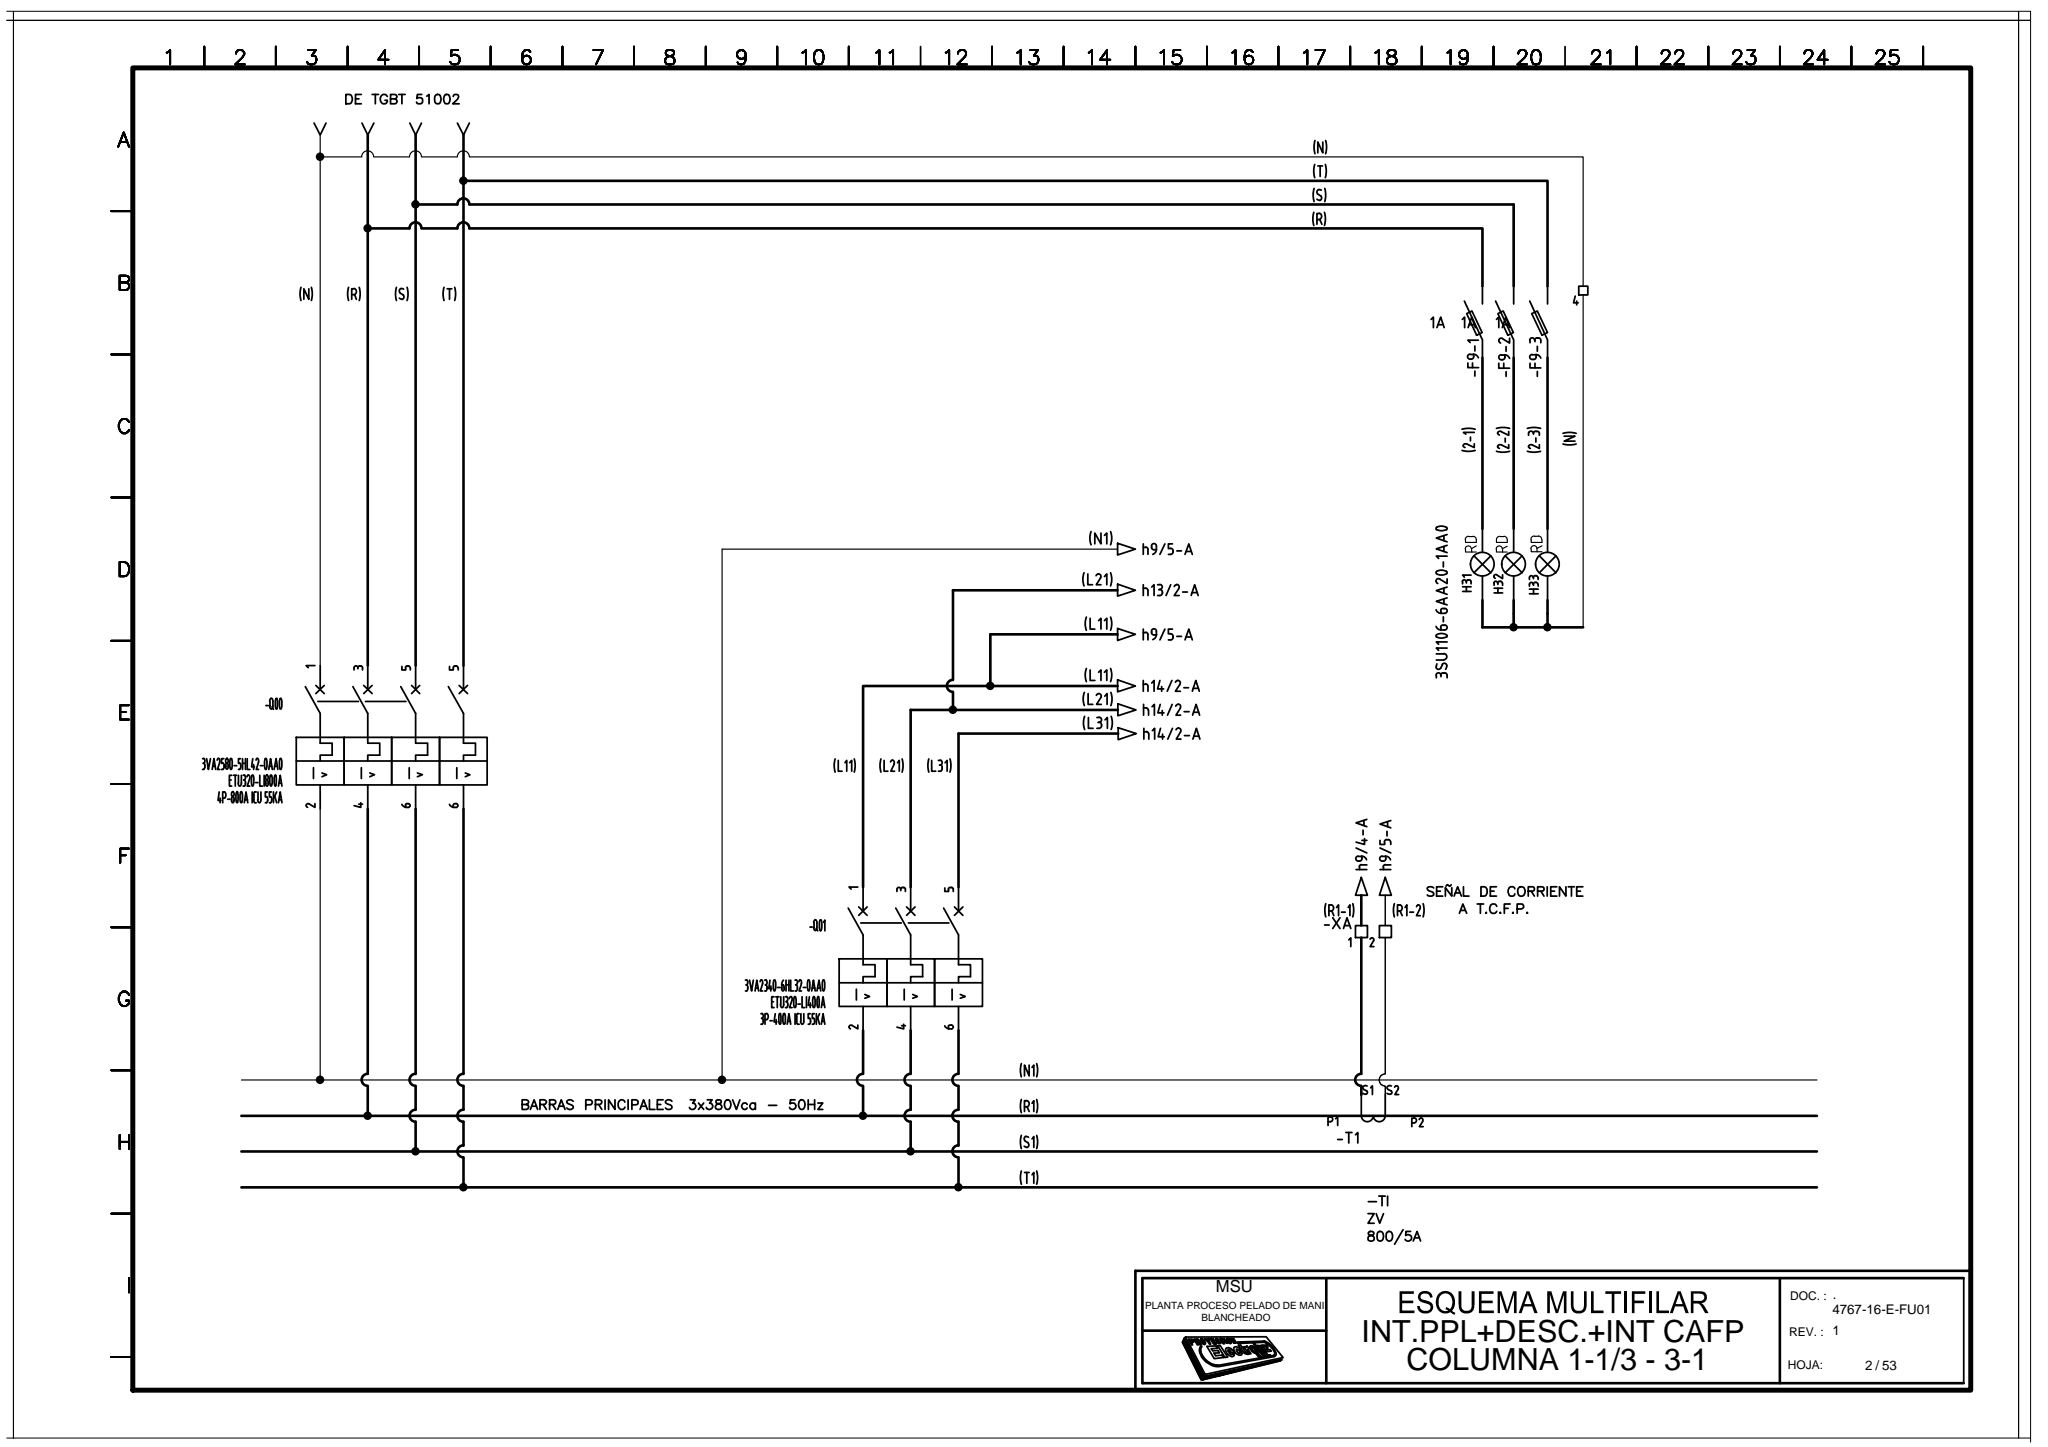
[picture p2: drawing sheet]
<svg xmlns="http://www.w3.org/2000/svg" width="297mm" height="210mm" viewBox="0 0 297 210" stroke-linecap="round" stroke-linejoin="round" font-family="sans-serif">
<defs><g id="words">
<g font-size="4.4">
<text x="197.5" y="194.6">INT.PPL+DESC.+INT CAFP</text>
<text x="204" y="198.8">COLUMNA 1-1/3 - 3-1</text>
</g>
<text font-size="2.4" x="176.4" y="187.4">MSU</text>
<g font-size="1.9">
<text x="265.8" y="190.6">4767-16-E-FU01</text>
<text x="270.5" y="198.7">2 / 53</text>
</g>
<g font-size="1.7">
<text x="259.6" y="188.5">DOC. : .</text>
<text x="259.5" y="193.7">REV. : 1</text>
<text x="259.3" y="198.6">HOJA:</text>
</g>
<g font-size="1.5">
<text x="166.1" y="189.9">PLANTA PROCESO PELADO DE MANI</text>
<text x="174.3" y="191.6">BLANCHEADO</text>
</g>
</g></defs>
<path d="M1 1.6h293.5v207.6M1.9 2.9h290.9v205.7h-290.9zM1 208.6h.9v-205.7h-.9h.9v-1.2v1.2h290.9v-1.2v1.2h1.7h-1.7v205.7h1.7" fill="none" stroke="#000" stroke-width=".15"/>
<g fill="none" stroke="#000" stroke-width=".38">
<path d="M53.3 19.6v76.9M60.3 19.6v76.9M67.2 19.6v76.9M53.3 33.1h6.1M60.3 29.7h6M61.1 33.1a.87 .87 0 0 0-.8-.9 .87 .87 0 0 0-.9 .9M61.2 33.1h5.1M67.2 26.2h157.3v15.3M68.1 29.6a.87 .87 0 0 0-.9-.8 .87 .87 0 0 0-.9 .8M68.1 33.1h146.9v8.4M68.1 33.1a.87 .87 0 0 0-.9-.9 .87 .87 0 0 0-.9 .9M68.1 29.7h151.4v11.8"/>
<path d="M215 51.9v24.8M219.5 51.9v24.8M224.5 51.9v24.8M138.2 98.6a.87 .87 0 0 0-.9 .9 .87 .87 0 0 0 .9 .9M162.1 99.5h-36.9v29.2M162.1 92h-18.5v7.5M162.1 85.6h-23.9v13M215 87.1v3.9h14.6M219.5 87.1v3.9M224.5 87.1v3.9M53.3 117.3v38.5M60.3 117.3v38.5"/>
<path d="M67.2 117.3v38.5M138.2 100.4v2.6M162.1 103h-30v25.7M162.2 106.4h-23.2v22.3M197.4 136v19.8a.87 .87 0 0 0-.8 .8 .87 .87 0 0 0 .8 .9M197.4 129.9v4.4M53.3 155.8a.87 .87 0 0 0-.8 .8 .87 .87 0 0 0 .8 .9M53.3 157.6v4.3M60.3 155.8a.87 .87 0 0 0-.9 .8 .87 .87 0 0 0 .9 .9M60.3 157.6v3.4M67.2 155.8a.87 .87 0 0 0-.9 .8 .87 .87 0 0 0 .9 .9M67.2 157.6v3.4"/>
<path d="M125.2 149.5v6.3a.87 .87 0 0 0-.9 .8 .87 .87 0 0 0 .9 .9M125.2 157.6v4.3M132.1 155.8a.87 .87 0 0 0-.9 .8 .87 .87 0 0 0 .9 .9M132.1 149.5v6.3M132.1 157.6v3.4M139 149.5v6.3a.87 .87 0 0 0-.9 .8 .87 .87 0 0 0 .9 .9M139 157.6v3.4a.87 .87 0 0 0-.9 .8 .87 .87 0 0 0 .9 .9v3.5M197.4 157.6v1.2M35 172.2h228.5M35 167h228.5M35 161.9h228.5M60.3 161a.87 .87 0 0 0-.9 .8 .87 .87 0 0 0 .9 .9"/>
<path d="M60.3 162.7v4.3M67.2 161a.87 .87 0 0 0-.9 .8 .87 .87 0 0 0 .9 .9M67.2 166.1a.87 .87 0 0 0-.9 .9 .87 .87 0 0 0 .9 .9M67.2 162.7v3.5M67.2 167.9v4.3M132.1 161a.87 .87 0 0 0-.9 .8 .87 .87 0 0 0 .9 .9M132.1 162.7v4.3M139 166.1a.87 .87 0 0 0-.9 .9 .87 .87 0 0 0 .9 .9M139 167.9v4.3M165.7 193h26.7M192.4 185.4v15.2M235.8 187.3v3.2"/>
<path d="M239.4 187.3v3.2M258.1 185.4v15.2M284.8 185.4h-119.1v15.2h119.1M285.8 184.3h-121.1v17.4"/>
</g>
<g fill="none" stroke="#000" stroke-width=".25">
<path d="M24.2 7.6l.5-.3v2M29.6 6.8v3M34.2 7.8a.51 .51 0 0 1 .4-.5h.4a.53 .53 0 0 1 .3 .8l-.2 .3-1 .9h1.4M40 6.8v3M44.7 7.3h1.1l-.6 .8a.64 .64 0 0 1 .7 .6 .64 .64 0 0 1-.6 .6h-.6l-.2-.3M45.6 17.9l.8 1.7 .9-1.7M50.2 13.7h.4a.71 .71 0 0 1 .5 .7 .71 .71 0 0 1-.5 .7h-.4zM50.4 6.8v3M51.6 14.3h.5M52.4 13.7h-.8v1.4h.8M52.5 17.9l.8 1.7 .9-1.7M54 13.7h.9"/>
<path d="M54.4 13.7v1.4M56.2 14a.53 .53 0 0 0-.6-.3 .53 .53 0 0 0-.4 .5 .63 .63 0 0 0 .1 .7 .63 .63 0 0 0 .7 .1l.2-.2v-.3h-.4M56.3 8.7h-1.4l.9-1.4v2M56.6 14.3h.8a.31 .31 0 0 0 .2-.4 .31 .31 0 0 0-.4-.2h-.6v1.4h.6a.36 .36 0 0 0 .3-.3 .36 .36 0 0 0 0-.3l-.3-.2M57.8 13.7h1M58.3 13.7v1.4M59.4 17.9l.9 1.7 .8-1.7M60.8 6.8v3M61.2 13.7h-.7v.6a.48 .48 0 0 1 .7-.1 .48 .48 0 0 1-.1 .8 .48 .48 0 0 1-.7-.2M61.9 14l.3-.3v1.4M63.2 13.7a.47 .47 0 0 1 .7 .3 1.05 1.05 0 0 1-.1 1 .51 .51 0 0 1-.7-.2 1.23 1.23 0 0 1 .1-1.1zM64.6 13.7a.47 .47 0 0 1 .6 .3 1.05 1.05 0 0 1-.1 1 .45 .45 0 0 1-.7-.2 1.05 1.05 0 0 1 .2-1.1z"/>
<path d="M65.7 14l.2-.3h.4l.2 .1v.3l-.2 .3-.6 .7h.9M66.3 17.9l.9 1.7 .9-1.7M66.5 7.3h-1l-.1 .9a.74 .74 0 0 1 1.1 0 .74 .74 0 0 1-.2 1.1 .74 .74 0 0 1-1-.3M71.2 6.8v3M76.9 7.6a.62 .62 0 0 0-.9-.2 1.97 1.97 0 0 0-.2 1.6 .64 .64 0 0 0 1 .1 .64 .64 0 0 0-.2-1 .64 .64 0 0 0-.9 .6M81.6 6.8v3M86.1 7.3h1.4l-1.1 2M91.9 6.8v3M96.6 7.4a.45 .45 0 0 0 .3 .7 .82 .82 0 0 1 .9 .9l-.1 .1a.79 .79 0 0 1-1.2-.1 .65 .65 0 0 1 .6-.8l.4-.1a.45 .45 0 0 0 .2-.7l-.3-.1zM102.4 6.8v3M108.2 7.9a.64 .64 0 0 1-.9 .6 .64 .64 0 0 1-.3-1 .64 .64 0 0 1 1.1 .1 1.97 1.97 0 0 1-.2 1.7 .64 .64 0 0 1-.9-.3M112.7 6.8v3"/>
<path d="M116.4 7.6l.5-.3v2M118.4 7.4a.68 .68 0 0 1 .9 .2 1.66 1.66 0 0 1-.1 1.7 .73 .73 0 0 1-1-.3 1.84 1.84 0 0 1 .2-1.6zM123.1 6.8v3M127.1 7.6l.5-.3v2M129 7.6l.5-.3v2M133.5 6.8v3M137.2 7.6l.5-.3v2M138.9 7.8a.49 .49 0 0 1 .5-.5h.3a.53 .53 0 0 1 .3 .8l-1.1 1.2h1.4M143.9 6.8v3M147.5 7.6l.5-.3v2M149.4 7.3h1.1l-.6 .8a.64 .64 0 0 1 .7 .6 .64 .64 0 0 1-.6 .6 .62 .62 0 0 1-.8-.3M154.3 6.8v3"/>
<path d="M157.9 7.6l.5-.3v2M161 8.7h-1.4l1-1.4v2M164.7 6.8v3M168.3 7.6l.5-.3v2M171.2 7.3h-1l-.1 .9a.74 .74 0 0 1 1.1-.1 .74 .74 0 0 1-.1 1.1 .74 .74 0 0 1-1.1-.2M175 6.8v3M178.7 7.6l.5-.3v2M181.7 7.6a.61 .61 0 0 0-.6-.3 .61 .61 0 0 0-.5 .3 1.56 1.56 0 0 0 .2 1.7 .64 .64 0 0 0 .9-.3 .64 .64 0 0 0-.4-.9 .64 .64 0 0 0-.8 .6M185.4 6.8v3M189.1 7.6l.5-.3v2M190.8 7.3h1.4l-1 2M195.8 6.8v3"/>
<path d="M199.5 7.6l.5-.3v2M201.4 7.4a.42 .42 0 0 0 .1 .7 .83 .83 0 0 1 1.1 .9l-.2 .1a.81 .81 0 0 1-1.2-.1 .65 .65 0 0 1 .6-.8l.3-.1a.45 .45 0 0 0 .3-.7l-.3-.1zM206.2 6.8v3M209.9 7.6l.5-.3v2M212.9 7.9a.64 .64 0 0 1-.9 .6 .64 .64 0 0 1-.2-1 .64 .64 0 0 1 1 .1 1.97 1.97 0 0 1-.2 1.7 .62 .62 0 0 1-.9-.3M216.6 6.8v3M220.2 7.8a.51 .51 0 0 1 .4-.5h.4a.53 .53 0 0 1 .3 .8l-1.2 1.2h1.4M222.4 7.4a.73 .73 0 0 1 1 .2 1.84 1.84 0 0 1-.2 1.7 .68 .68 0 0 1-1-.3 1.66 1.66 0 0 1 .2-1.6zM227 6.8v3M230.9 7.8l.2-.4 .6-.1a.53 .53 0 0 1 .3 .8l-1.2 1.2h1.4M233.1 7.6l.5-.3v2M237.4 6.8v3"/>
<path d="M241 7.8a.51 .51 0 0 1 .4-.5h.4a.53 .53 0 0 1 .3 .8l-.2 .3-1 .9h1.4M243 7.8l.2-.4 .6-.1a.53 .53 0 0 1 .3 .8l-1.2 1.2h1.4M247.8 6.8v3M251.4 7.8a.51 .51 0 0 1 .4-.5h.4a.53 .53 0 0 1 .3 .8l-1.2 1.2h1.3M253.4 7.3h1.2l-.6 .8a.64 .64 0 0 1 .7 .6 .64 .64 0 0 1-.7 .6 .62 .62 0 0 1-.8-.3M258.1 6.8v3M261.7 7.8a.51 .51 0 0 1 .4-.5h.4a.53 .53 0 0 1 .3 .8l-1.2 1.2h1.4M265.1 8.7h-1.5l1-1.4v2M268.5 6.8v3M272.2 7.8a.51 .51 0 0 1 .3-.5h.4a.53 .53 0 0 1 .3 .8l-.1 .3-1.1 .9h1.4M275.2 7.3h-1l-.1 .9a.74 .74 0 0 1 1.1-.1 .74 .74 0 0 1-.1 1.1 .74 .74 0 0 1-1.1-.2M278.9 6.8v3"/>
<path d="M16.1 30.6h3.2M17.1 21.3l.8-2.1 .8 2.1M17.4 20.6h1M190.6 30.8l-.2 .8 .2 1.1M190.6 27.3l-.1 .8 .1 1.1M190.7 23.9l-.2 .7 .2 1.2M190.7 20.4l-.1 .7 .1 1.2M191 31.9h.3M191.1 24.1h.7M191.3 27.5a.39 .39 0 0 0-.3 .3 .39 .39 0 0 0 .2 .4l.4 .2M191.3 27.5l.3 .1M191.3 30.9a.45 .45 0 0 1 .4 .5 .45 .45 0 0 1-.4 .4"/>
<path d="M191.3 31h-.3v1.5M191.4 31.9l.3 .6M191.5 24.1v1.5M191.5 28.4a.37 .37 0 0 1 .1 .6 .37 .37 0 0 1-.6-.1M191.9 20.6v1.6l-.8-1.6v1.6M192.1 30.8l.1 .8-.1 1.1M192.1 27.3l.2 .8-.2 1.1M192.2 23.9l.2 .7-.2 1.2M192.3 20.4l.1 .7-.1 1.2M16.1 51.4h3.2M17.4 41l1.1-.1a.54 .54 0 0 0 0-.8l-1.1-.1v2.1l1.1-.1a.58 .58 0 0 0 .2-.6 .58 .58 0 0 0-.5-.4M43.7 41.7l-.2 .7 .2 1.2"/>
<path d="M44.8 41.9v1.5l-.7-1.5v1.5M45.2 41.7l.1 .7-.1 1.2M50.6 41.7l-.2 .7 .2 1.2M51.3 41.9a.45 .45 0 0 1 .4 .4 .45 .45 0 0 1-.4 .4h-.3M51.4 41.9h-.4v1.5M51.4 42.7l.3 .7M52.1 41.7l.1 .7-.1 1.2M57.5 41.7l-.1 .7 .1 1.2M57.9 43.2l.4 .2M58.1 42.5l.4 .3M58.4 42.7l.2 .3a.35 .35 0 0 1-.3 .4M58.5 41.9a.38 .38 0 0 0-.5 .1 .38 .38 0 0 0 .1 .5"/>
<path d="M59 41.7l.2 .7-.2 1.2M64.4 41.7l-.1 .7 .1 1.2M64.9 41.9h.6M65.2 41.9v1.5M65.9 41.7l.2 .7-.2 1.2M207.6 46.3l.3-.3v1.5M208.4 47.5l.6-1.5 .5 1.5M208.6 47.1h.7M212.1 46.3l.3-.3v1.5M212.4 43.7l2.6 5.6v2.6M212.7 45.5l.8-.4 1.5 3.1-.8 .4zM212.9 52.6v.7h1.6"/>
<path d="M212.9 47.5l.5-1.5 .6 1.5M213.1 47.1h.7M213.2 51.4a.36 .36 0 0 0-.3 .3 .36 .36 0 0 0 .3 .4M213.2 51.4h.5M213.6 52.6v.7M213.7 51.4a.78 .78 0 0 1 .7 .5M213.7 51.4v.3a.4 .4 0 0 1-.5 .4M213.9 50.2v.7M213.9 53.8v.8M214.4 49.3h-1.5l.3 .4M215 41.5v2.6M216.9 43.7l2.6 5.6v2.6"/>
<path d="M217 46.3l.4-.3v1.5M217.3 45.5l.7-.4 1.5 3.1-.8 .4zM217.4 52.7v.7h1.5M217.7 51.5a.36 .36 0 0 0-.3 .3 .36 .36 0 0 0 .3 .4M217.8 51.5h.4M217.9 47.5l.5-1.5 .5 1.5M217.9 49.1a.36 .36 0 0 0-.5 .2 .36 .36 0 0 0 .2 .5M218.1 47.1h.7M218.1 52.7v.7M218.2 51.5a.78 .78 0 0 1 .7 .5M218.3 51.5v.3M218.3 51.8a.4 .4 0 0 1-.5 .4"/>
<path d="M218.4 50.3v.7M218.4 53.9v.7M218.9 49.1v.7l-1-.7M219.5 41.5v2.6M221.9 43.7l2.6 5.6v2.6M221.9 52.7v.7h1.6M221.9 49.4v.3M222.2 45.5l.8-.4 1.5 3.1-.9 .4zM222.2 51.4a.36 .36 0 0 0-.3 .4 .36 .36 0 0 0 .3 .3 .42 .42 0 0 0 .6-.3M222.3 51.5h.5M222.6 49.4v.2M222.6 52.7v.7"/>
<path d="M222.7 51.4a.78 .78 0 0 1 .8 .5M222.8 51.5v.3M222.9 49l-.1 .1-.2 .3a.36 .36 0 0 0-.4-.4 .36 .36 0 0 0-.3 .4M223 50.2v.8M223 53.9v.7M223 49.1h.1M223.1 49l.3 .2 .1 .5M224.5 41.5v2.6M228.5 43l-.3 .9h.7M228.7 43.7v.5M229 41.5h1.3v1.3h-1.3zM16.1 72.2h3.2"/>
<path d="M18.7 61.2a.71 .71 0 0 0-1-.3 1.2 1.2 0 0 0 .1 2 .8 .8 0 0 0 .9-.6M158.2 77.1a2.73 2.73 0 0 0 0 1.9M159.7 77.3v1.6l-.9-1.6v1.6M160.2 77.7l.3-.4v1.6M161.1 77.1a2.73 2.73 0 0 1 0 1.9M162.1 78.8l2.6 .9-2.6 .8zM165.8 78.9v1.5M165.8 79.4h.4M166.2 79.4h.1l.2 .3M166.5 79.7v.7M167 79.2a.36 .36 0 0 1 .4-.3 .36 .36 0 0 1 .3 .3v.5M167 79.4l.2 .3h.5"/>
<path d="M167 79.2v.2M167.7 79.7a.78 .78 0 0 1-.5 .7M169 78.9l-.8 1.5M169.8 79.5l.2 .1 .1 .3M170.1 78.9h-.6v.7h.3M170.1 79.9v.2M170.7 79.9h.7M172 80h.8M208.4 76.8a1.46 1.46 0 0 0 1.4 0M209.4 77.7v.7M209.4 79.3v.7M209.8 76.5a1.08 1.08 0 0 0-1.5 .2l.1 .2"/>
<path d="M209.8 76.5l.1 .2-.1 .2M209.9 79.1l-1.6 .5 1.6 .6M209.9 77.5l-1.6 .5 1.6 .6M212 65.3l1.2 .2 .8-.2M212 62.3l1.2-.2 .8 .2M213.3 63.4v.6M213.8 64.4v.5l-1-.5a.37 .37 0 0 0-.6 .2l.3 .3M213.8 62.7h-1.5l.3 .3M215 76.7v3.4M217 65.5l.8 .1 1.2-.1M217 62.1l.8-.1 1.2 .1M217.2 64.8l.3 .2"/>
<path d="M217.8 62.6a.37 .37 0 0 0-.6 .2l.3 .3M218.3 63.6v.5M218.8 64.5v.6l-1-.6a.37 .37 0 0 0-.6 .3M218.8 62.6v.5l-1-.5M219.5 76.7v3.4M221.5 65.5l.8 .1 1.1-.1M221.5 62.1l.8-.1 1.1 .1M221.7 64.8l.3 .2M222.4 63a.37 .37 0 0 0-.3-.4 .37 .37 0 0 0-.4 .2v.3M222.7 62.6h-.1l-.2 .2M222.8 63.5v.6M222.8 62.6h.1"/>
<path d="M222.9 62.6l.3 .1 .1 .4M223.3 64.5v.6l-1-.6a.37 .37 0 0 0-.6 .3M224.5 76.7v3.4M226.7 64.4l.8 .1 1.1-.1M226.7 62.9l1.1-.2 .8 .2M226.9 63.3h1.5l-1.5 .7h1.5M16.1 92.9h3.2M17.4 81.5h.6a1.15 1.15 0 0 1 .5 1.8l-.2 .2-.3 .1h-.6zM44.3 99.6l2.1 3.9v4.3h1.8v1.7h-1.8v.9M45.7 96.5h-1.3l.3 .3M45.8 99.4l1.2 1.2M46.4 96.5v3.5"/>
<path d="M47 99.4l-1.2 1.2M51.2 99.6l2.1 3.9v4.3h1.8v1.7h-1.8v.9M51.4 96.9v.3M51.9 96.9v.1M52.2 96.6l-.3 .3a.28 .28 0 0 0-.3-.3 .28 .28 0 0 0-.2 .3M52.2 96.6h.1M52.3 96.6l.3 .3M52.6 96.9v.3M52.7 99.4l1.3 1.2M53.3 96.5v3.5M54 99.4l-1.3 1.2M58.1 99.6l2.2 3.9v4.3h1.7v1.7h-1.7v.9"/>
<path d="M58.3 96.7v.5h.5v-.3M59.1 96.6l-.3 .3M59.1 96.6h.1M59.2 96.6l.3 .3M59.5 96.9v.3M59.7 99.4l1.2 1.2M60.3 96.5v3.5M60.9 99.4l-1.2 1.2M65 99.6l2.2 3.9v4.3h1.8v1.7h-1.8v.9M65.2 96.7v.5h.5v-.3M66 96.6l-.3 .3M66 96.6h.2"/>
<path d="M66.1 96.6l.3 .3M66.5 96.9v.3M66.6 99.4l1.2 1.2M67.2 96.5v3.5M67.8 99.4l-1.2 1.2M157.2 83.1a2.73 2.73 0 0 0 0 1.9M157.6 89.5a2.73 2.73 0 0 0 0 1.9M157.6 97a2.73 2.73 0 0 0 0 1.9M157.8 83.3v1.5h.7M158.1 89.7v1.6h.7M158.1 97.2v1.5h.7M159 83.5a.36 .36 0 0 1 .5-.2 .36 .36 0 0 1 .1 .5"/>
<path d="M159.3 90l.4-.3v1.6M159.3 97.5l.4-.3v1.5M159.6 83.8l-.6 1h.7M160.2 90l.3-.3v1.6M160.2 83.6l.3-.3v1.5M160.2 97.5l.3-.3v1.5M161.1 89.5a2.73 2.73 0 0 1 0 1.9M161.1 83.1a2.73 2.73 0 0 1 0 1.9M161.1 97a2.73 2.73 0 0 1 0 1.9M162.1 91.2l2.6 .8-2.6 .9zM162.1 84.7l2.6 .9-2.6 .9zM162.1 98.6l2.6 .9-2.6 .9z"/>
<path d="M165.8 85.3h.4M165.8 84.8v1.6M165.8 91.3v1.5M165.8 98.7v1.6M165.8 91.8h.4M165.8 99.3h.4M166.2 91.7l.1 .1 .2 .2M166.2 85.3l.1 .1 .2 .2M166.2 99.2l.1 .1 .2 .2M166.5 85.7v.7M166.5 92.1v.7M166.5 99.6v.7"/>
<path d="M167 91.6a.36 .36 0 0 1 .4-.4 .36 .36 0 0 1 .3 .4v.5M167 91.7l.2 .4h.5M167 85.2l.4-.4v1.6M167 99.1l.4-.4v1.6M167 91.6v.2M167.7 92a.78 .78 0 0 1-.5 .8M167.9 84.8h.3M167.9 86.4h.3M168.1 85.5h.1M168.2 84.8a.36 .36 0 0 1 .4 .3 .36 .36 0 0 1-.4 .4h.2l.2 .4M168.2 98.7l-.3 1.2h.9M168.5 99.6v.7"/>
<path d="M168.6 86l-.2 .3-.2 .1M168.6 85.9v.1M169 91.3l-.8 1.5M169.5 80.4h.3M169.5 92.8h.3M169.8 91.9l.2 .1 .1 .3M169.8 84.8l-.7 1.6M170 98.7l-.7 1.6M170.1 91.3h-.6v.6h.3M170.1 80.1l-.1 .3h-.2M170.1 92.5l-.1 .3h-.2M170.1 92.3v.2"/>
<path d="M170.7 84.8a.36 .36 0 0 1 .3 .5M170.7 84.8l-.4 .3M170.7 92.3h.7M170.8 98.7a.36 .36 0 0 1 .3 .6l-.6 1h.7M170.8 98.7l-.3 .3M171 85.4l-.7 1h.7M171.5 85.9h.7M171.7 99.8h.7M171.9 80.4l.5-1.5 .5 1.5M171.9 92.8l.5-1.5 .5 1.5M172 92.4h.8M172.8 86.4l.5-1.6 .5 1.6"/>
<path d="M172.9 86h.8M173.1 99.9h.7M208.3 98a.38 .38 0 0 1 .5-.4 .38 .38 0 0 1 .2 .6M208.3 96.7a.36 .36 0 0 0 .3 .4 .36 .36 0 0 0 .4-.2M208.3 90.9l.4 .4 .3 .1M208.3 88.5l.4 .4 .3 .1M208.3 98v.3M208.3 95.7h1.1M208.3 94.9h1.1M208.4 92.4a1.46 1.46 0 0 0 1.4 0M208.4 96.3l-.1 .4M208.8 84a.36 .36 0 0 0-.5 .1 .36 .36 0 0 0 .2 .5"/>
<path d="M209.2 96.4a.4 .4 0 0 1 .6-.1 .4 .4 0 0 1 0 .6l-.1 .2M209.2 96.4l-.2 .5M209.3 97.6l-.2 .1-.1 .3M209.3 90.7a.32 .32 0 0 0-.3 .3M209.3 88.3a.32 .32 0 0 0-.3 .3M209.3 97.6h.3M209.3 90.7h.3M209.3 81.5v.7M209.3 89.5v.7M209.3 88.3h.3M209.4 94.8a.44 .44 0 0 1 .4 .5 .44 .44 0 0 1-.4 .4M209.4 85.3v.7"/>
<path d="M209.4 86.9v.7M209.5 97.6l.3 .2 .1 .5M209.5 90.7a.36 .36 0 0 1 .4 .3 .36 .36 0 0 1-.4 .4h-.5v-.4M209.5 88.3a.36 .36 0 0 1 .4 .3 .36 .36 0 0 1-.4 .4h-.5v-.4M209.8 92.1a1.08 1.08 0 0 0-1.5 .2l.1 .1M209.8 82.9a1.08 1.08 0 0 0-1.5 .2v.1a1.27 1.27 0 0 0 1.5 .1M209.8 92.1l.1 .2-.1 .1M209.8 82.9l.1 .2-.1 .2M209.9 94h-1.6l.4 .3M209.9 93.1h-1.6l.4 .4M209.9 86.7l-1.6 .5 1.6 .5M209.9 85.2l-1.6 .5 1.6 .5"/>
<path d="M209.9 84v.7l-1.1-.7M209.9 80.7h-1.6l.4 .3M212.1 84.4a.28 .28 0 0 1 .3-.3 .28 .28 0 0 1 .2 .3M212.1 85.8h1.3M212.1 85.1h1.3M212.1 84.4v.3M212.7 84.4v.2M212.7 85.1v.7M213 84.1l-.3 .3M213 84.1h.1M213.1 84.1l.3 .3M213.4 83.4h-1.3l.3 .3"/>
<path d="M213.4 84.4v.3M213.8 80.6l2.4 2.5M215 83.6v3.5M216.2 80.6l-2.4 2.5M216.7 86h1.2M216.7 85.3h1.2M216.7 84.6v.3M217.1 83.4a.28 .28 0 0 0-.4 .2l.2 .3M217.3 84.6v.2M217.3 85.3v.7M217.5 84.3l-.3 .3a.28 .28 0 0 0-.3-.3 .28 .28 0 0 0-.2 .3M217.5 84.4h.1"/>
<path d="M217.6 84.3l.3 .3M217.9 83.4v.5l-.8-.5M217.9 84.6v.3M218.3 80.6l2.5 2.5M219.5 83.6v3.5M220.8 80.6l-2.5 2.5M221.8 86.1h1.3M221.8 85.5h1.3M222.4 83.8v.1M222.4 84.8v.1M222.4 85.5v.6M222.7 84.5l-.3 .3a.28 .28 0 0 0-.3-.3 .28 .28 0 0 0-.3 .3v.2"/>
<path d="M222.7 83.5l-.3 .3a.28 .28 0 0 0-.3-.3 .28 .28 0 0 0-.3 .3v.3M222.7 84.5h.1M222.7 83.5h.1M222.8 84.5l.3 .3M222.8 83.5l.3 .3M223.1 83.8v.3M223.1 84.8v.2M223.3 80.6l2.4 2.5M224.5 83.6v3.5M225.7 80.6l-2.4 2.5M16.1 113.7h3.2M17.4 103.3h.8"/>
<path d="M18.7 102.3h-1.3v2.1h1.3M29.4 110.1h.1M29.4 111.6h.1M29.5 110.7h.1M29.5 110a.44 .44 0 0 1 0 .7M29.5 110.7l.2 .2v.3M29.7 111.2l-.2 .4M30 110.1l.2 1.5 .3-1.5M30.8 111.6l.2-1.5 .3 1.5M30.9 111.2h.3M31.5 110.3l.2-.3a.42 .42 0 0 1 .1 .6M31.8 114.9l-.2 1.2h.4"/>
<path d="M31.9 110.6l-.4 1h.4M31.9 115.8v.6M32.1 111.6h.2M32.3 115.8h.3M32.3 110.7l.2 .2v.3M32.5 110.1h-.4v.6h.2M32.5 111.2l-.2 .4M32.5 114.9a.54 .54 0 0 1 0 .9M32.6 114.9h-.3v1.5M32.7 111l.2-.3 .2 .2v.3M32.7 111.2l.2 .4 .2-.4M32.8 111.1v.1"/>
<path d="M32.8 110.1a.31 .31 0 0 1 .3 .3 .31 .31 0 0 1-.3 .3l-.1-.3zM33 115.9h.4M33.3 113.1h.2M33.4 110.1l-.1 .7 .1 .7M33.4 111.5l.1 .1 .1-.1M33.6 115.9l.2-.3 .1 .1 .1 .4M33.6 116.1l.2 .3 .2-.3M33.6 110.1l-.1-.1-.1 .1M33.6 110.1l.1 .7-.1 .7M33.6 112.5h-.3v1.5h.3M33.6 115.9v.2M33.7 114.9a.31 .31 0 0 1 .3 .3 .31 .31 0 0 1-.3 .3l-.1-.3z"/>
<path d="M33.9 112.5h.4M34 111.1h.3M34.1 112.5v1.5M34.3 115l-.1 1 .1 .4h.1h.1M34.5 115v.7v.7M34.5 114.9l-.1-.1-.1 .1M34.6 112.5v1.1M34.6 111.6h.2M34.7 110.7l.2 .2v.3M34.9 110.1h-.3v.6h.2M34.9 115l-.1 .7 .1 .7M34.9 116.4h.1h.1"/>
<path d="M34.9 111.2l-.2 .4M35 112.5v1.1l-.1 .4h-.2l-.2-.4M35.1 114.9l-.1-.1-.1 .1M35.1 115l.1 .7-.1 .7M35.2 110.7h.4M35.2 110.1v1.5M35.3 112.5h.1M35.3 113.1h.1M35.4 112.4a.44 .44 0 0 1 0 .7M35.4 113.1l.2 .4M35.4 116.4l.3-1.5 .2 1.5M35.5 116h.4"/>
<path d="M35.6 113.7l-.1 .3h-.2M35.6 110.1v1.5M35.6 113.5v.2M35.9 110.1v1.5h.3M36 112.4l-.2 .3M36 112.4a.42 .42 0 0 1 .2 .6M36.2 113l-.3 1h.3M36.5 113.9v-1l.1-.5a1.75 1.75 0 0 1 .1 1.5M36.6 113.9v.1l.1-.1M36.6 114.9v1.5M36.7 110.1l-.2 1.1h.4M36.8 116l.1 .4h.3"/>
<path d="M36.8 110.9v.7M36.8 115.3v.8M37.1 113.5h.3M37.1 110.3l.2-.3a.42 .42 0 0 1 .2 .6l-.3 1h.3M37.2 114.9h-.3l-.1 .4M37.4 116v.2l.2 .2 .2-.2v-.2M37.4 114.9v1.1M37.7 112.5v1.5h.4M37.8 111.1h.3M37.8 114.9v1.1M38.3 112.5v1.5M38.4 110.1v.7v.7"/>
<path d="M38.5 111.5v.1l.1-.1M38.5 116.4h.2M38.5 113.7l.2 .3 .2-.3M38.6 113.5v.2M38.6 102.3h.3M38.6 112.5a.31 .31 0 0 1 .3 .3 .31 .31 0 0 1-.3 .3l-.1-.3zM38.6 115.6l.2 .1v.4M38.6 110.1l-.1-.1v.1M38.6 110.1l.1 .7-.1 .7M38.8 114.9h-.3v.7h.2M38.8 116.1l-.2 .3M38.9 113.5l-.2-.4-.2 .4"/>
<path d="M38.9 113.5v.2M39 111.6l.2-1.5 .3 1.5M39.1 111.2h.3M39.1 101.7l.1-.3h.3l.1 .3v.7M39.1 102.4v.2l.2 .3 .2-.3 .1-.2M39.2 101.8v.6M39.2 112.5l-.1 .7 .1 .7M39.2 113.9l.1 .1 .1-.1M39.2 115.6l.2 .1v.4M39.4 114.9h-.3v.7h.1M39.4 112.5l-.1-.1-.1 .1M39.4 112.5l.1 .7-.1 .7"/>
<path d="M39.4 116.1l-.1 .3h-.2M39.5 102.5l.2 .4M39.7 114.9v1.5M39.8 111.6l.2-1.5 .3 1.5M39.8 115.5l.3 .9M39.8 111.2h.4M39.9 113.9v.1l.1-.1M40 112.5l.1 .7-.1 .7M40 101.4l-.1 .7 .1 .7M40 102.8l.1 .1 .1-.1M40 112.5l-.1-.1-.1 .1v.4v1M40.1 114.9l-.4 1"/>
<path d="M40.2 101.4l.1 .7-.1 .7M40.2 101.4l-.1-.1-.1 .1M40.4 116.4l.2-1.5 .3 1.5M40.4 114l.2-1.5 .3 1.5M40.5 116h.3M40.5 113.6h.3M40.6 110.1l-.1 .7 .1 .7M40.6 111.5l.1 .1 .1-.1M40.7 101.3a1.71 1.71 0 0 1 0 1.6l-.1-.1-.1-.7zM40.8 110.1l-.1-.1-.1 .1M40.8 110.1l.1 .7-.1 .7M43 107h6.9v6.9h-6.9z"/>
<path d="M43 110.4h27.7M44.4 116.8l.2 .3M45.5 111.4v1.5M45.7 116.6v.5l-.9-.5a.28 .28 0 0 0-.4 .2M46.1 101.8h5.9M46.4 113.9v3.4M46.7 112.1l.7 .3-.7 .3M49.9 107h6.9v6.9h-6.9zM52 116.7h.6M52.3 116.4v.7l-.9-.2M52.4 111.4v1.5M53 101.8h5.9"/>
<path d="M53.3 113.9v3.4M53.6 112.1l.7 .3-.7 .3M56.8 107h7v6.9h-7zM58.3 116.7l.3 .3 .2 .1M59.1 116.6h-.2l-.1 .2M59.1 116.6a.28 .28 0 0 1 .4 .2 .28 .28 0 0 1-.3 .3h-.4v-.2M59.4 111.4v1.5M60.3 113.9v3.4M60.5 112.1l.8 .3-.8 .3M63.8 107h6.9v6.9h-6.9zM65.2 116.7l.3 .3 .2 .1M65.7 116.9v.2h.5"/>
<path d="M66 116.6h-.2l-.1 .2M66 116.6h.2M66.1 116.6a.28 .28 0 0 1 .3 .2 .28 .28 0 0 1-.3 .3M66.3 111.4v1.5M67.2 113.9v3.4M67.5 112.1l.7 .3-.7 .3M121.1 110.1l-.1 .8 .1 1.1M121.6 110.3v1.6h.5M122.6 110.6l.2-.3v1.6M123.2 110.6l.3-.3v1.6M123.9 110.1l.1 .8-.1 1.1M127.8 110.1l-.2 .8 .2 1.1"/>
<path d="M128.2 110.3v1.6h.6M129.2 110.5l.2-.2a.37 .37 0 0 1 .3 .5M129.7 110.8l-.5 1.1h.6M130.2 110.6l.2-.3v1.6M130.8 110.1l.2 .8-.2 1.1M134.7 110.1l-.1 .8 .1 1.1M135.1 110.3v1.6h.6M136.1 110.3h.3M136.1 111.9h.3M136.3 111h.1M136.4 110.3a.37 .37 0 0 1 .3 .3 .37 .37 0 0 1-.3 .4M136.4 110.9a.44 .44 0 0 1 .3 .6"/>
<path d="M136.7 111.5l-.2 .3-.1 .1M137.1 110.6l.3-.3v1.6M137.8 110.1l.1 .8-.1 1.1M157.3 100.4a2.73 2.73 0 0 0 0 2M157.3 103.9a2.73 2.73 0 0 0 0 1.9M157.8 100.6v1.6h.7M157.9 104.1v1.5h.6M159 100.9a.36 .36 0 0 1 .5-.3 .36 .36 0 0 1 .2 .6M159.1 104.1h.3M159.1 105.6h.3M159.3 104.8h.1M159.4 104a.36 .36 0 0 1 .4 .4 .36 .36 0 0 1-.4 .4h.2l.2 .3"/>
<path d="M159.7 101.2l-.7 1h.7M159.8 105.1a.4 .4 0 0 1-.4 .5M160.2 101l.4-.4v1.6M160.3 104.4l.3-.3v1.5M161.1 100.4a2.73 2.73 0 0 1 0 2M161.2 103.9a2.73 2.73 0 0 1 0 1.9M162.1 102.1l2.7 .9-2.7 .8zM162.2 105.6l2.6 .8-2.6 .9zM165.9 102.2v1.5M165.9 102.7h.3M165.9 105.6v1.6M165.9 106.2h.4"/>
<path d="M166.2 102.7h.2l.1 .3M166.3 106.1l.1 .1 .2 .2M166.6 103v.7M166.6 106.5v.7M167.1 102.5l.3-.3v1.5M167.1 106l.4-.4v1.6M168.3 102.2l-.4 1.2h.9M168.3 105.6l-.3 1.3h.9M168.6 103.1v.6M168.6 106.5v.7M170 102.2l-.7 1.5M170.1 105.6l-.7 1.6"/>
<path d="M170.6 105.9a.36 .36 0 0 1 .5-.3 .36 .36 0 0 1 .1 .6M170.9 102.1a.36 .36 0 0 1 .3 .6M170.9 102.2l-.4 .2M171.2 102.7l-.6 1h.6M171.2 106.2l-.6 1h.7M171.7 103.2h.8M171.8 106.7h.7M172.9 100.3l.5-1.6 .5 1.6M173 103.7l.5-1.5 .5 1.5M173 107.2l.5-1.6 .5 1.6M173.1 103.3h.8M173.1 106.8h.8"/>
<path d="M197.8 119v.7M198.2 118.9l-1.5 .5 1.5 .5M201.3 119.2v.7M201.7 119l-1.5 .5 1.5 .6M16.1 134.5h3.2M17.4 124.1h.8M18.7 123.1h-1.3v2.1M117.5 134.5h.3M118 133.9l.1-.4 .2-.1 .2 .2a1.92 1.92 0 0 1-.1 1.3h-.3l-.1-.4M118.1 133.9v.7M118.4 134.7l.2 .3M118.9 134.9v-1.1l.1-.4a1.75 1.75 0 0 1 .1 1.5"/>
<path d="M118.9 134.9l.1 .1 .1-.1M119.5 133.8l.1-.3v1.5M121.7 139.1h7v6.9h-7zM123 131.7l2.2 3.9v4.3h1.7v1.8h-1.7v.9M124.4 128.7h-1.3l.3 .3M124.5 131.6l1.3 1.2M124.8 133.9h5.9M125.2 128.7v3.5M125.8 131.6l-1.3 1.2M128.7 139.1h6.9v6.9h-6.9zM129.9 131.7l2.2 3.9v4.3h1.7v1.8h-1.7v.9M130.6 129a.28 .28 0 0 0-.2-.3 .28 .28 0 0 0-.3 .3v.3"/>
<path d="M130.6 129v.2M130.9 128.7l-.3 .3M130.9 128.8h.2M131 128.7l.3 .2v.4M131.5 131.6l1.2 1.2M131.7 133.9h5.9M132.1 128.7v3.5M132.7 131.6l-1.2 1.2M135.6 139.1h6.9v6.9h-6.9zM136.9 131.7l2.1 3.9v4.3h1.8v1.8h-1.8v.9M137 128.8v.5h.6v-.3M137.8 128.7l-.3 .3"/>
<path d="M137.8 128.8h.2M138 128.7l.2 .2 .1 .4M138.4 131.6l1.3 1.2M139 128.7v3.5M139.7 131.6l-1.3 1.2M192.1 134.2h.7M192.3 131.1l-.1 .8 .1 1.1M192.7 132.2h.4M193.1 131.3a.45 .45 0 0 1 .3 .4 .45 .45 0 0 1-.3 .5M193.1 131.3h-.4v1.5M193.2 132.2l.3 .6M193.3 133.1l1.1 1.6"/>
<path d="M193.8 131.6l.3-.3v1.5M194.4 133.1l-1.1 1.6M194.6 132.3h.5M194.9 134.7l.5-1.6 .5 1.6M195 134.3h.7M195.5 131.6l.3-.3v1.5M195.6 136.3l.3-.3v1.3M196.2 131.1l.1 .8-.1 1.1M196.6 134.3h1.7v1.7h-1.7zM196.7 126.1h1.5M196.7 123l1.5 .7M197 124.2a.36 .36 0 0 0-.4 .4 .36 .36 0 0 0 .4 .3"/>
<path d="M197 124.2h.5M197.2 125.8v.3M197.4 127.3l.9 2.6h-1.7zM197.5 125.4l-.3 .2-.1 .1M197.5 124.2a.78 .78 0 0 1 .7 .5M197.5 125.5h.7M197.5 124.6a.4 .4 0 0 1-.5 .3M197.5 124.2v.4M197.5 121.9h.7M197.7 120.4v.7M197.9 121.7v.8l-1.2-.3M198.7 136.2l.3-.2a.28 .28 0 0 1 .2 .5l-.5 .8h.6"/>
<path d="M200.1 134.3h1.7v1.7h-1.7zM200.2 121.9v.6h.6v-.3M200.2 126.1h1.5M200.2 123l1.5 .7M200.5 124.2a.38 .38 0 0 0-.4 .5 .38 .38 0 0 0 .6 .2M200.5 124.2h.5M200.7 125.8v.3M200.9 127.3l.9 2.6h-1.7zM200.9 125.4l-.2 .2-.1 .1M200.9 124.2a.78 .78 0 0 1 .8 .5M201 125.5h.7M201 124.2v.4"/>
<path d="M201 124.6l-.2 .3h-.2M201.1 121.8h-.1l-.2 .3M201.2 121.8h.1M201.2 120.6v.7M201.3 121.8l.3 .2 .1 .1M201.7 122.2v.3M202.2 131.1l-.1 .8 .1 1.1M202.7 132.2h.3a.46 .46 0 0 0 .4-.5 .46 .46 0 0 0-.4-.4h-.3v1.5M203.1 132.2l.3 .6M203.8 131.6l.2-.3v1.5M204.5 132.3h.5M205.7 131.3a.37 .37 0 0 1 .3 .5l-.6 1h.6"/>
<path d="M205.7 131.3l-.2 .2M206.4 131.1l.1 .8-.1 1.1M207.9 128.8a.56 .56 0 0 0-.9 .1l.3 .3a.72 .72 0 0 1 .6 .4v.2a.69 .69 0 0 1-.9 0M208.4 129.3h.5M209.3 128.6h-.9v1.4h.9M210.5 128.3l-.2 .3-.3-.3-.3 .3M210.6 128.8v1.2l-1-1.2v1.2M210.9 130l.5-1.4 .6 1.4M211.1 129.5h.7M211.7 132.5l.5-1.4 .5 1.4M211.9 132.1h.6M212.3 128.6v1.4h.8"/>
<path d="M214.2 131.1h1M214.7 131.1v1.4M214.8 128.6a.74 .74 0 0 1 .9 .4 .74 .74 0 0 1-.3 .9l-.6 .1zM215.5 132.4h.1zM216.2 129.3h.5M217 128.6h-.8v1.4h.8M217.1 131.5a.52 .52 0 0 0-.6-.4 .52 .52 0 0 0-.4 .5 .61 .61 0 0 0 .1 .7 .61 .61 0 0 0 .7 .1l.2-.2M217.6 132.4h.1l-.1 .1zM218.2 131.8h.5M219 131.1h-.8v1.4M219.5 132.4v.1l-.1-.1zM219.7 128.9a.51 .51 0 0 0-.6-.3 .51 .51 0 0 0-.4 .5v.4a.5 .5 0 0 0 .4 .5 .5 .5 0 0 0 .6-.3"/>
<path d="M220 131.9h.6l.3-.2a.39 .39 0 0 0 0-.5l-.9-.1v1.4M220.3 128.8a.53 .53 0 0 1 .5-.1 .53 .53 0 0 1 .4 .4v.4a.53 .53 0 0 1-.5 .5 .53 .53 0 0 1-.6-.5zM221.5 132.4h.1l-.1 .1zM221.7 129.3h.6a.32 .32 0 0 0 .3-.3 .32 .32 0 0 0-.3-.4h-.6v1.4M222.1 129.3l.4 .7M223 129.3l.8-.1 .1-.2v-.2l-.3-.2h-.6v1.4M223.5 129.3l.4 .7M224.4 128.6v1.4M224.9 129.3h.6M225.8 128.6h-.9v1.4h.9M227.1 128.6v1.4l-.9-1.4v1.4M227.5 128.6h.8"/>
<path d="M227.9 128.6v1.4M228.7 129.3h.5M229.6 128.6h-.9v1.4h.9M16.1 155.3h3.2M18.7 144.3a.71 .71 0 0 0-1-.3 1.2 1.2 0 0 0 .1 2 .74 .74 0 0 0 .9-.9h-.5M83.1 159.8a.52 .52 0 0 0-.5-.3 .52 .52 0 0 0-.4 .4l.3 .2 .3 .2a.32 .32 0 0 1 .3 .2 .32 .32 0 0 1-.1 .4 .56 .56 0 0 1-.8-.2M87.8 159.5v1.4M89.2 159.5v1.4l-.9-1.4v1.4M90.6 159.9a.5 .5 0 0 0-.5-.4 .5 .5 0 0 0-.4 .5 .61 .61 0 0 0 .1 .7 .61 .61 0 0 0 .7 .2l.1-.3M91.1 159.5v1.4M94.2 159.5v1.4h.8M96.2 159.5h-.9v1.4h.9"/>
<path d="M97.5 159.8a.52 .52 0 0 0-.6-.3 .52 .52 0 0 0-.4 .4l.3 .2a.73 .73 0 0 1 .7 .4v.2a.59 .59 0 0 1-1 0M100.1 159.5h.7l-.3 .5a.46 .46 0 0 1 .3 .8 .46 .46 0 0 1-.8-.2M102.6 159.5h.7l-.4 .5a.47 .47 0 0 1 .4 .7 .47 .47 0 0 1-.7 .2l-.2-.3M103.9 159.6a.27 .27 0 0 0 .1 .4l.3 .1a.4 .4 0 0 1 .4 .4 .4 .4 0 0 1-.3 .4 .44 .44 0 0 1-.6-.3 .74 .74 0 0 1 .8-.6v-.2a.48 .48 0 0 0-.7-.2zM105.3 159.6a.4 .4 0 0 1 .6 .2 .74 .74 0 0 1-.4 1.1 .84 .84 0 0 1-.2-1.3zM106.3 159.5l.5 1.4 .5-1.4M108.1 142.2h.2M108.2 142.9h.1M108.3 142.1a.44 .44 0 0 1 0 .8M108.3 142.9l.1 .1v.6v.1h-.3M108.7 142.2l.3 1.5 .3-1.5M109.5 143.7l.3-1.5 .2 1.5"/>
<path d="M109.6 143.3h.3M110.2 142.4l.2-.3a.42 .42 0 0 1 .2 .6M110.4 147.1h.1M110.5 147a.41 .41 0 0 1 .2 .4 .41 .41 0 0 1-.3 .3M110.5 147.7l.2 .3M110.6 142.7l-.3 1h.3M110.7 148.1l-.1 .4-.2 .1M110.9 142.2h.2M110.9 143.7h.2M111 147.9h.2M111 142.9h.1M111.1 142.1a.44 .44 0 0 1 0 .8l.2 .3-.1 .4-.1 .1"/>
<path d="M111.2 147a.54 .54 0 0 1 0 .9M111.2 147.1h-.2v1.5M111.7 142.2l-.2 1.2h.4M111.7 148.1h.3M111.8 143v.7M111.9 145.3h.3M112.2 142.2l-.1 .7 .1 .7M112.2 143.7h.1h.1M112.3 144.6h-.4v1.6h.4M112.4 142.2l-.1-.1-.1 .1M112.4 142.2l.1 .7-.1 .7M112.4 147.1l-.1 1.1h.4"/>
<path d="M112.5 144.6h.5M112.6 147.9v.7M112.7 144.6v1.6M112.8 143.2h.4M113 147.1l-.1 .7 .1 .7M113.1 148.5v.1l.1-.1M113.2 147.1l.1 .7-.1 .7M113.2 147.1l-.1-.1v.1M113.2 144.6v1.1M113.5 142.9l.2 .1v.2M113.6 142.9h-.2v.5M113.6 142.2l-.2 .7"/>
<path d="M113.7 144.6v1.1l-.2 .4h-.2l-.1-.4M113.7 147a1.71 1.71 0 0 1 0 1.6l-.1-.1-.1-.7zM113.7 143.2v.4l-.1 .1-.2-.3M113.9 144.6h.2M114 145.3h.1M114 142.9h.4M114 142.2v1.5M114.1 144.6a.44 .44 0 0 1 0 .7l.2 .3M114.2 148.6l.2-1.5 .3 1.5M114.3 145.8l-.1 .3-.3 .1M114.3 148.2h.3M114.3 145.7v.1"/>
<path d="M114.4 142.2v1.5M114.7 144.6l-.2 .3M114.7 142.2v1.5h.4M114.7 144.6a.42 .42 0 0 1 .2 .5M114.9 145.1l-.4 1.1h.4M115.2 144.7l-.1 1 .1 .4 .1 .1 .1-.1M115.3 159.5h-.7v.6a.49 .49 0 0 1 .7 0 .49 .49 0 0 1-.1 .8 .49 .49 0 0 1-.7-.3M115.3 147.1v1.5M115.3 142.2h.2M115.3 143.7h.2M115.4 144.6h-.1h-.1M115.4 144.7l.1 .7-.1 .7"/>
<path d="M115.4 142.9h.1M115.5 142.1a.44 .44 0 0 1 0 .8l.2 .3-.1 .4-.1 .1M115.5 148.2l.2 .4M115.6 147.4v.8M115.7 147l-.2 .4M115.7 147.1h.2M115.7 148.6h.2M115.7 145.7h.4M115.9 142.4l.2-.3a.42 .42 0 0 1 .1 .6M116 159.6a.4 .4 0 0 1 .7 .2 .73 .73 0 0 1-.5 1.1 .87 .87 0 0 1-.2-1.3zM116.1 148.1l.1 .4 .2 .1 .1-.1 .1-.4M116.2 147.1v1.1"/>
<path d="M116.2 142.7l-.3 1h.3M116.3 144.6v1.6h.4M116.5 143.2h.4M116.6 147.1v1.1M117 144.6v1.6M117.2 143.6l-.1-1 .2-.5a1.75 1.75 0 0 1 .1 1.5M117.2 143.7h.1h.1M117.2 159.5v1.4M117.4 147.7l.2 .3M117.4 144.6l-.2 1.2h.4M117.5 147.1h-.3v.6h.2M117.5 145.5v.7"/>
<path d="M117.6 148.1l-.1 .4-.3 .1M117.7 143.7l.3-1.5 .2 1.5M117.8 148.6h.2M117.8 143.3h.4M117.9 144.7v1l.1 .5a1.75 1.75 0 0 0 .1-1.5M118 147.7l.2 .3M118.1 147.1h-.3v.6h.2M118.1 144.6h-.1M118.2 148.1l-.1 .3-.1 .2M118.2 159.5v1.4M118.4 147.1v1.5M118.5 143.7l.3-1.5 .2 1.5"/>
<path d="M118.6 147.6l.3 1M118.6 143.3h.4M118.6 144.7l-.1 .7 .1 .7M118.7 144.7l.1 1-.1 .4h-.1M118.8 144.6h-.1h-.1M118.9 147.1l-.5 .9M119.1 148.6l.3-1.5 .2 1.5M119.1 146.2l.3-1.6 .2 1.6M119.2 148.2h.3M119.2 145.7h.3M119.3 142.2v.7v.7M119.4 143.7h.1"/>
<path d="M119.5 142.2l-.1-.1v.1M119.5 142.2l.1 .7-.1 .7M121.7 142.6h20.8M124.2 143.5v1.6M124.4 148.7v.6l-.8-.6a.29 .29 0 0 0-.5 .3l.2 .2M125.2 146v3.5M125.4 144.3l.7 .3-.7 .2M130.8 148.8h.5M131.1 148.6v.7l-1-.3M131.1 143.5v1.6M132.1 146v3.5M132.4 144.3l.7 .3-.7 .2"/>
<path d="M137 148.8l.3 .3 .3 .1M137.6 149v.3h.4M138 148.7a.28 .28 0 0 1 .3 .3 .28 .28 0 0 1-.3 .3M138 148.7h-.3l-.2 .3M138.1 143.5v1.6M139 146v3.5M139.3 144.3l.7 .3-.7 .2M148.1 154.3l-.1 .7 .1 1.2M148.1 159.5l-.1 .8 .1 1.1M149.3 154.5v1.6l-.7-1.6v1.6M149.7 154.8l.2-.3v1.6M150.4 154.3l.1 .7-.1 1.2"/>
<path d="M150.4 159.5l.1 .8-.1 1.1M197.4 158.8v3a.87 .87 0 0 0 .9 .9 .87 .87 0 0 0 .9-.9 .87 .87 0 0 0 .8 .9 .87 .87 0 0 0 .9-.9v-3M197.8 158.1l.4 .1M197.9 157.5l-.2 .2 .1 .3M197.9 157.5h.4M198.2 158.2l.1 .3a.4 .4 0 0 1-.6 .1M198.8 157.8l.3-.3v1.3M201.2 158.6l.4 .1M201.3 158.1l.4 .1M201.4 157.5l-.2 .2 .1 .3M201.5 157.5h.3M201.7 158.2l.2 .3-.3 .2"/>
<path d="M202.3 157.7l.2-.2a.28 .28 0 0 1 .3 .4M202.8 157.9l-.5 .9h.6M16.1 176.1h3.2M17.4 164.6v2.1M17.4 165.6h1.3M18.7 164.6v2.1M75.7 160.2l.8-.1 .2-.2-.2-.3-.8-.1v1.4h.8a.35 .35 0 0 0 .2-.4 .35 .35 0 0 0-.4-.3M76.9 160.9l.6-1.4 .5 1.4M77.1 160.5h.7M78.3 160.2l.8-.1 .1-.3-.3-.3h-.6v1.4M78.8 160.2l.4 .7M79.7 160.2h.6a.34 .34 0 0 0 .3-.3 .34 .34 0 0 0-.3-.4h-.6v1.4"/>
<path d="M80.1 160.2l.5 .7M80.9 160.9l.5-1.4 .6 1.4M81.1 160.5h.6M85 160.3h.6a.36 .36 0 0 0 .3-.3 .36 .36 0 0 0-.1-.3l-.2-.2h-.6v1.4M86.4 160.2l.8-.1 .1-.3-.3-.3h-.6v1.4M86.8 160.2l.5 .7M91.7 160.3l.7-.1 .1-.2v-.3l-.3-.2h-.5v1.4M92.8 160.9l.5-1.4 .6 1.4M93 160.5h.7M95.3 160.2h.5M101.3 160l.8 .9M102.1 160l-.8 .9"/>
<path d="M108.4 160.2a.45 .45 0 0 0-.7-.1 .45 .45 0 0 0 0 .7 .45 .45 0 0 0 .7-.1M109.6 160.2a.45 .45 0 0 0-.7-.1 .45 .45 0 0 0 0 .7 .45 .45 0 0 0 .7-.1M109.6 160v.9M111.5 160.3h1.1M117.2 160.2h1M118.6 160h.7l-.7 .9h.7M148.1 164.7l-.1 .8 .1 1.1M148.1 169.9l-.1 .7 .1 1.2M148.6 160.6h.3a.46 .46 0 0 0 .4-.5 .46 .46 0 0 0-.4-.4h-.3v1.5M148.6 170.1h.7M148.7 165.6l.4 .2M148.8 164.8a.39 .39 0 0 0-.3 .3 .39 .39 0 0 0 .2 .4"/>
<path d="M148.8 164.9l.4 .1M148.9 170.1v1.5M149 160.6l.3 .6M149.1 165.8a.37 .37 0 0 1 0 .5 .37 .37 0 0 1-.6 0M149.7 160l.2-.3v1.5M149.7 165.2l.2-.3v1.5M149.7 170.4l.2-.3v1.5M150.4 164.7l.1 .8-.1 1.1M150.4 169.9l.1 .7-.1 1.2M192.9 162a.36 .36 0 0 1 .4 .4 .36 .36 0 0 1-.4 .3h-.3M193 162h-.4v1.3M193.7 162.3l.3-.3v1.3"/>
<path d="M194 161.9h10.4M194 165.3h.7M195.2 164.3h.9M195.6 164.3v1.5M196.6 164.6l.3-.3v1.5M198.4 176.1h.9l-.9 1.3h.9M198.5 174.3h1.1M198.5 178.7a.27 .27 0 0 0 0 .3 .27 .27 0 0 0 .2 .2 .46 .46 0 0 1 .6 .2 .46 .46 0 0 1-.3 .6h-.3a.46 .46 0 0 1-.3-.6 .46 .46 0 0 1 .7-.2 .27 .27 0 0 0 .2-.2 .27 .27 0 0 0-.1-.3l-.2-.1zM199.6 176.1l.5 1.3 .6-1.3M199.9 178.7a.45 .45 0 0 1 .7 .2 .7 .7 0 0 1-.5 1.1l-.3-.2-.1-.6zM200 173.5h.9M200.4 173.5v1.4"/>
<path d="M201.1 178.9a.44 .44 0 0 1 .4-.3 .44 .44 0 0 1 .4 .3 .7 .7 0 0 1-.5 1.1l-.1-.1a1.18 1.18 0 0 1-.2-1zM201.3 173.5v1.4M203.5 178.4l-1.2 2.1M204.6 178.6h-.7v.6a.49 .49 0 0 1 .7 0 .49 .49 0 0 1-.1 .8 .49 .49 0 0 1-.7-.2M204.8 162.9h.3M205.1 162.2a.36 .36 0 0 1 .3 .3 .36 .36 0 0 1-.3 .4M205.1 162.2h-.3v1.2M205.2 179.6h.7M206.1 162.2a.28 .28 0 0 1 .2 .4M206.1 162.2l-.3 .2M206.4 162.6l-.5 .8h.5M16.1 196.8h3.2"/>
<path d="M18.7 185.4v2.1M171.8 194l2.8 5.5-.4 .6-2.7-5.4zM172 194l11.6-.1 2.5 3-11.3 2.5zM172.3 194.3h.5a.27 .27 0 0 1 .3 .1 .27 .27 0 0 1-.1 .3h-.2l.2 .4h-.2zM172.6 194.4h.2l.1 .2h-.2zM172.9 194.6h.1M173.5 194.3l.2 .1M173.6 194.3h-.2l.1 .3h.2M173.7 194.4l-.1 .1M173.7 194.7h.1M173.9 194.6l.1 .2M173.9 194.8l.1 .3h.2l-.2-.3"/>
<path d="M173.9 194.6l-.2-.3h-.6l.6 .8h.1l-.2-.4h.1M174.2 194.2a.64 .64 0 0 1 .6 .8 .59 .59 0 0 1-.6-.8zM174.2 194.3h.2l.2 .3 .1 .3-.4-.3zM174.7 194.2h.2l.3 .3v-.3h.1l.1 .4 .2 .4h-.2zM174.8 199.6l11.1-2.4-.3 .2-11.2 2.8zM175 195.3l1.4-.1 .2 .4-.9 .1 .2 .2h.8l.2 .3-.8 .1 .2 .4 .9-.1 .3 .3-1.4 .2zM175.5 194.2h.4l.1 .1h-.2l.1 .2h.2l.1 .1h-.2l.1 .2h.3v.2h-.4zM176.5 198h.1M176.6 195.2h.4l1.1 1.6-.4 .1zM176.7 194.3a.24 .24 0 0 0-.2-.2 .24 .24 0 0 0-.2 .2l.3 .5a.2 .2 0 0 0 .2 .2 .2 .2 0 0 0 .2-.3M176.8 194.4l-.4-.1 .3 .5 .2-.2M177.3 194.3h.1a.24 .24 0 0 0-.2-.2 .24 .24 0 0 0-.2 .1v.2l.2 .3a.23 .23 0 0 0 .2 .3 .23 .23 0 0 0 .2-.3v-.1"/>
<path d="M177.4 194.4l-.3-.1a.44 .44 0 0 0 .4 .5v-.2M177.5 194.2h.1l.5 .6h-.2zM177.5 194.6h.1M177.8 195.6a.84 .84 0 0 1 1.2 .6h-.7l.3 .3 .4-.2a.39 .39 0 0 1-.2 .5 .39 .39 0 0 1-.5-.2 .83 .83 0 0 1-.5-1zM177.9 194.2a.56 .56 0 0 1 .6 .7h-.1l-.3-.3zM178.1 194.3l.2 .1 .1 .4-.2-.2zM178.1 195.8h.3l.1 .2h-.4zM178.5 194.2l.1-.1 .4 .4-.2-.3 .1-.1 .4 .7-.5-.3 .3 .3h-.2zM179 195.4a.88 .88 0 0 1 1 .4h-.4l-.2-.1a.5 .5 0 0 0 .5 .6l-.1-.3h.3a.4 .4 0 0 1-.1 .6 .4 .4 0 0 1-.6-.2 .8 .8 0 0 1-.4-1zM180.4 196.2l.5 .2M180.7 196.2l-.4-.6h.1l-.1-.2h-.2l-.2-.3h-.3l.2 .3h-.1l.3 .2 .5 .7M180.7 196.1l.1 .1"/>
<path d="M180.8 195.4h-.4l.7 1h.3l-.4-.6v-.1h.1M180.8 195.4h.1M180.8 196.2l.3 .3h-.3M180.9 195.3l-.1 .1M180.9 195.3l.2 .3M181.1 195.6h.1M181.4 195.2a.94 .94 0 0 1 .9 1 .88 .88 0 0 1-1-.8zM181.5 195.5l.2-.1 .4 .4a.19 .19 0 0 1 0 .3 .19 .19 0 0 1-.3-.2l-.3-.1zM181.8 194.9h.2l.9 1.3h-.2zM182.2 196.3h.3l.1 .2h-.2h.3l.2 .4h-.3l-.1-.2 .2 .1-.3-.1zM182.4 195.2h.2l.5 .6 .2 .1-.5-.7 .2-.1 .7 1h-.2l-.1-.1v.1h-.2l-.3-.2zM182.4 196.3h.1"/>
<path d="M182.9 196.8l.1 .1zM183.1 196.2l-.1 .1 .2 .2M183.2 195.1h.5l.2 .2v.5h.3l.2 .2-.5 .1-.3-.3v-.5l-.3 .1zM183.2 196.3v.1M183.2 196.4v.1M183.3 194.5h.1M183.3 194.7h.1M183.3 196.5v.1M183.3 194.5l-3.9 .2 .1 .2 3.8-.2M183.3 196.4h.1M183.3 196.4l-.1-.2h-.3l.4 .6h.1l-.2-.2h.1M183.3 196.5h.1"/>
<path d="M183.4 196.5h.1M183.4 194.8a2.28 2.28 0 0 1 1.5 1.7h-.1M183.4 196.5l.2 .3h-.1l-.2-.2M183.4 196.2l.2-.1 .3 .5 .3 .1h-.3zM183.5 194.5a2.68 2.68 0 0 1 1.6 2l-.1 .2M183.6 196.7l.2 .1zM184.2 196.6l.1 .1zM184.8 196.8l-7.7 1.4a2.7 2.7 0 0 1-3.1-2.5l.2-.5 .1 .1a1.44 1.44 0 0 0 .5 1.9 2.65 2.65 0 0 0 1.7 .8M184.8 196.6l-8.3 1.4M184.8 196.5l-.1 .1M185 196.7l-.2 .1M205 180l.5-1.4 .5 1.4"/>
<path d="M284.8 185.4v15.2"/>
<circle cx="46.4" cy="22.7" r=".49"/>
<circle cx="46.4" cy="22.7" r=".32"/>
<circle cx="46.4" cy="22.7" r=".15"/>
<circle cx="53.3" cy="33.1" r=".49"/>
<circle cx="53.3" cy="33.1" r=".32"/>
<circle cx="53.3" cy="33.1" r=".15"/>
<circle cx="60.3" cy="29.6" r=".49"/>
<circle cx="60.3" cy="29.6" r=".32"/>
<circle cx="60.3" cy="29.6" r=".15"/>
<circle cx="67.2" cy="26.2" r=".32"/>
<circle cx="67.2" cy="26.2" r=".49"/>
<circle cx="67.2" cy="26.2" r=".15"/>
<circle cx="143.6" cy="99.5" r=".32"/>
<circle cx="143.6" cy="99.5" r=".49"/>
<circle cx="143.6" cy="99.5" r=".15"/>
<circle cx="215" cy="81.8" r="1.71"/>
<circle cx="219.5" cy="91" r=".49"/>
<circle cx="219.5" cy="91" r=".32"/>
<circle cx="219.5" cy="91" r=".15"/>
<circle cx="219.5" cy="81.8" r="1.71"/>
<circle cx="224.4" cy="91" r=".32"/>
<circle cx="224.4" cy="91" r=".49"/>
<circle cx="224.4" cy="91" r=".15"/>
<circle cx="224.4" cy="81.8" r="1.71"/>
<circle cx="138.2" cy="103" r=".32"/>
<circle cx="138.2" cy="103" r=".49"/>
<circle cx="138.2" cy="103" r=".15"/>
<circle cx="46.4" cy="156.6" r=".32"/>
<circle cx="46.4" cy="156.6" r=".49"/>
<circle cx="46.4" cy="156.6" r=".15"/>
<circle cx="104.7" cy="156.6" r=".32"/>
<circle cx="104.7" cy="156.6" r=".49"/>
<circle cx="104.7" cy="156.6" r=".15"/>
<circle cx="53.3" cy="161.8" r=".49"/>
<circle cx="53.3" cy="161.8" r=".32"/>
<circle cx="53.3" cy="161.8" r=".15"/>
<circle cx="60.3" cy="167" r=".49"/>
<circle cx="60.3" cy="167" r=".32"/>
<circle cx="60.3" cy="167" r=".15"/>
<circle cx="67.2" cy="172.2" r=".49"/>
<circle cx="67.2" cy="172.2" r=".32"/>
<circle cx="67.2" cy="172.2" r=".15"/>
<circle cx="125.2" cy="161.8" r=".32"/>
<circle cx="125.2" cy="161.8" r=".49"/>
<circle cx="125.2" cy="161.8" r=".15"/>
<circle cx="132.1" cy="167" r=".32"/>
<circle cx="132.1" cy="167" r=".49"/>
<circle cx="132.1" cy="167" r=".15"/>
<circle cx="139" cy="172.2" r=".49"/>
<circle cx="139" cy="172.2" r=".32"/>
<circle cx="139" cy="172.2" r=".15"/>
</g>
<path d="M19.3 9.8h266.5v191.9h-266.5z" fill="none" stroke="#000" stroke-width=".72"/>
<g fill="#000" stroke="#000" stroke-width=".15">
<path d="M171.8 194l.3 .7h-.6zM173.9 199.6h.6l-.3 .5zM174.8 199.6l-.3 .5zM174.8 199.6h1.9l-2.2 .5zM184.8 197.4l1.1-.2-.3 .2z"/>
<path d="M171.5 194.7l3.1 4.8-2.5-4.8zM171.5 194.7l3.1 4.8h-.7z"/>
<path d="M173.9 199.5l.6 .1 .1-.1zM173.9 199.5l.6 .1h-.6z"/>
<path d="M176.7 199.6l8.9-2.2h-.8zM174.8 199.6l10-2.2-8.1 2.2z"/>
</g>
<g fill="#000">
<path d="M203 187.3h2.1v.4h-1.7v1h1.6v.3h-1.6v1.1h1.7v.4h-2.1zM205.8 187.6l.4-.3h.9l.5 .3 .2 .4v.2h-.4a.72 .72 0 0 0-.6-.6 .72 .72 0 0 0-.7 .3 .46 .46 0 0 0 0 .5 .46 .46 0 0 0 .5 .2l.7 .2 .4 .3 .2 .3v.4l-.2 .3-.6 .4h-.9l-.5-.4-.2-.6 .4-.1 .1 .2a.84 .84 0 0 0 .7 .5 .84 .84 0 0 0 .8-.4 .74 .74 0 0 0-.9-.7l-.6-.2a.79 .79 0 0 1-.2-1.2zM211.5 187.3h.5v2.4a.77 .77 0 0 0 1 .4 .77 .77 0 0 0 .4-1v-1.8h.5v2l-.2 .8-.7 .4h-.7l-.3-.1-.2-.3-.2-.4zM214.5 187.3h2.1v.4h-1.7v1h1.6v.3h-1.6v1.1h1.8v.4h-2.2zM217.2 187.3h.6l.8 2.7 .9-2.7h.5v3.2h-.4v-2.7l-.9 2.7h-.3l-.8-2.7v2.7h-.4zM224.4 187.3h.6l.8 2.7 .9-2.7h.5v3.2h-.4v-2.7l-.8 2.7h-.4l-.8-2.7v2.7h-.4zM227.8 187.3h.4l.1 2.3a.77 .77 0 0 0 .9 .5 .77 .77 0 0 0 .5-.9v-1.9h.4v2.3l-.1 .5-.3 .3-.4 .1h-.7l-.5-.2-.3-.8zM230.8 187.3h.3v2.8h1.5v.4h-1.8zM232.8 187.3h2.3v.4h-1v2.8h-.3v-2.8h-1zM236.7 187.3h1.9v.4h-1.5v1h1.3v.3h-1.3v1.5h-.4zM240.2 187.3h.4v2.8h1.5v.4h-1.9z"/>
<path d="M208.5 187.8l.6-.4 .3-.1h.7l.4 .3 .4 .4 .1 .6v.6l-.2 .7a.25 .25 0 0 0-.1 .3 .25 .25 0 0 0 .2 .2h.2l-.1 .3-.3-.1a.4 .4 0 0 0-.7-.1h-.7l-.2-.1-.7-.6-.2-1.1zM209 187.8l-.2 .3-.1 .4v.8l.2 .5 .4 .3 .5 .1 .2-.1-.4-.2 .2-.3 .3 .1a.26 .26 0 0 0 .3 .1 .26 .26 0 0 0 .1-.3l.2-.8-.3-.7-.2-.2-.5-.2z"/>
<path d="M221.4 187.3h.4l1.2 3.2h-.5l-.3-1h-1.2l-.3 1h-.4zM221.6 187.6l-.5 1.6h1z"/>
<path d="M243.3 187.3h.5l1.1 3.2h-.4l-.4-1h-1.1l-.4 1h-.4zM243.5 187.7l-.5 1.5h1.1z"/>
<path d="M245.2 187.3l1.6 .1a.85 .85 0 0 1 .8 .8 .85 .85 0 0 1-.8 .8l.3 .3 .7 1.2h-.5l-.6-1.1-.4-.3h-.7v1.4h-.4zM245.6 187.6v1.1h.9a.54 .54 0 0 0 .7-.5 .54 .54 0 0 0-.7-.6z"/>
</g>
<g fill="none" stroke="#000" stroke-width=".17">
<path d="M46.4 19.6v76.9M46.4 22.8h6.1M54.2 22.7a.87 .87 0 0 0-.9-.8 .87 .87 0 0 0-.8 .8M54.2 22.8h5.2M61.1 22.7a.87 .87 0 0 0-.8-.8 .87 .87 0 0 0-.9 .8M61.2 22.8h5.1M68.1 22.8h161.5v18.7M68.1 22.7a.87 .87 0 0 0-.9-.8 .87 .87 0 0 0-.9 .8M229.6 42.8v48.2M162.1 79.7h-57.4v77M212.5 79.6a.44 .44 0 0 1 .5-.4 .44 .44 0 0 1 .4 .4M212.6 79.7v.4h1.5"/>
<path d="M213 77.8l-.2 .1-.3 .4M213 77.8h.7M213.4 79.7v.4M213.6 77.8l.5 .2v.7h-1.5v-.4M214.1 79.2l-.7 .4M217 79.6a.44 .44 0 0 1 .4-.4 .44 .44 0 0 1 .5 .4M217 79.7v.4h1.6M217.5 77.8l-.4 .2-.1 .7h1.6l-.1-.7-.4-.2M217.6 77.8h.5M217.9 79.7v.4M218.6 79.2l-.7 .4M222 79.6a.44 .44 0 0 1 .5-.5 .44 .44 0 0 1 .4 .5"/>
<path d="M222.1 79.6v.4h1.5M222.1 78.3v.4h1.5v-.4M222.5 77.8h-.2l-.3 .4M222.5 77.8h.6M222.9 79.6v.4M223.1 77.8h.3l.2 .4M223.6 79.2l-.7 .3M46.4 117.3v39.4M35 156.7h228.5"/>
</g>
<path d="M200.9 136v19.8a.89 .89 0 0 0-.9 .9 .89 .89 0 0 0 .9 .9v1.2M200.9 129.9v4.4" fill="none" stroke="#000" stroke-width=".21"/>
<use href="#words"/>
</svg>
